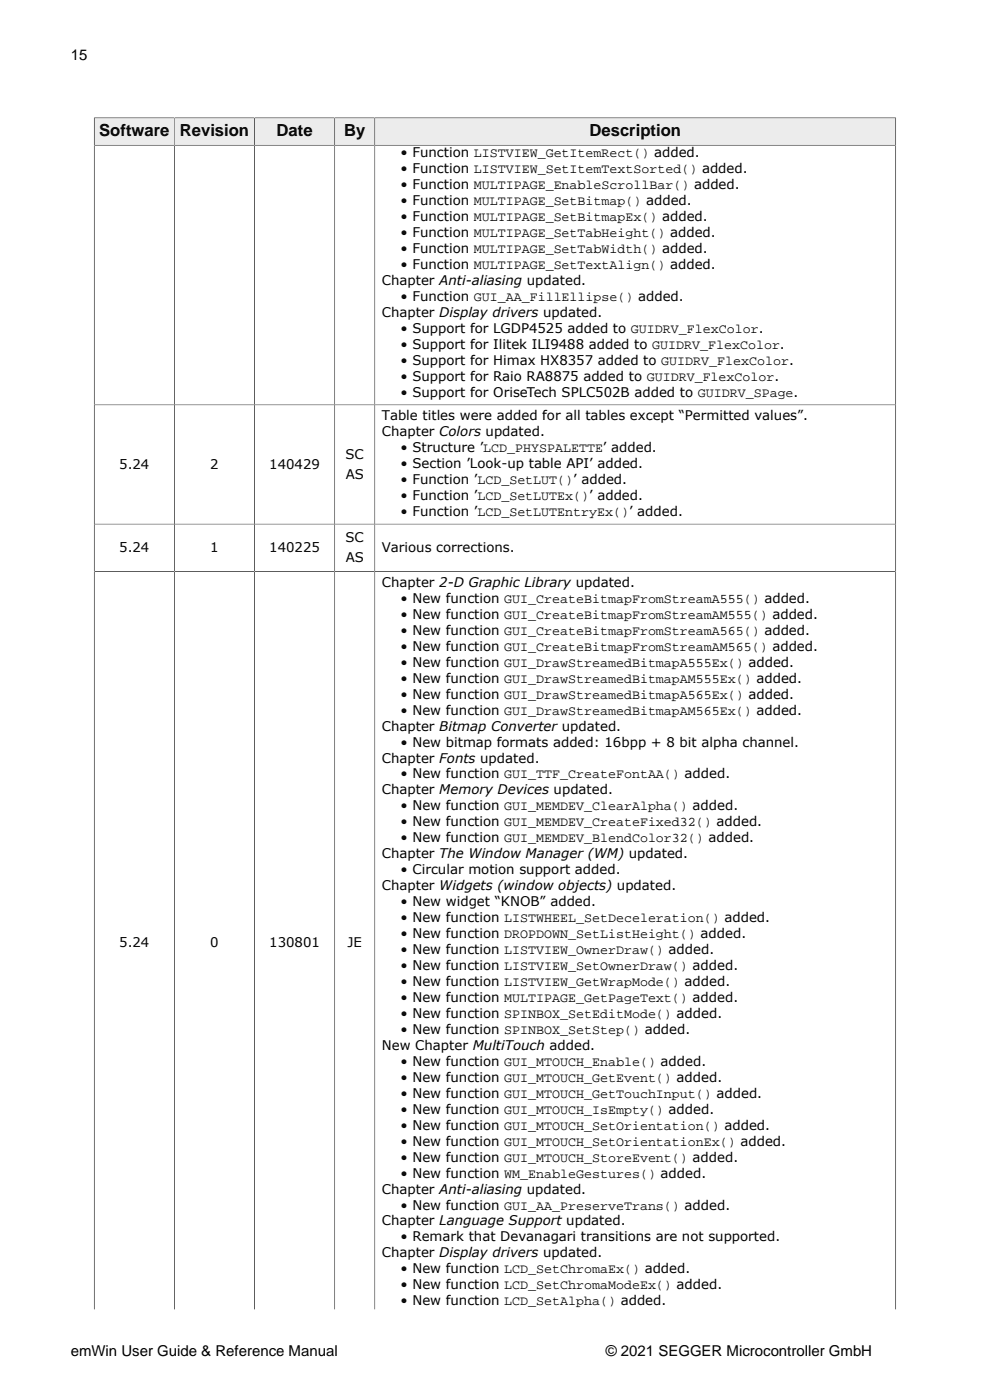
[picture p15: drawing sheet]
<svg xmlns="http://www.w3.org/2000/svg" width="210mm" height="297mm" viewBox="0 0 210 297" stroke-linecap="round" stroke-linejoin="round" font-family="sans-serif">
<defs><g id="words">
<g font-size="3.5">
<text x="21.1" y="28.8">Software</text>
<text x="38.1" y="28.8">Revision</text>
<text x="58.7" y="28.8">Date</text>
<text x="73" y="28.8">By</text>
<text x="125" y="28.8">Description</text>
</g>
<g font-size="3.2">
<text x="15" y="12.7">15</text>
<text x="15" y="287.7">emWin User Guide &amp; Reference Manual</text>
<text x="128.5" y="287.7">© 2021 SEGGER Microcontroller GmbH</text>
</g>
<g font-size="2.8">
<text x="85" y="33.4">• Function LISTVIEW_GetItemRect() added.</text>
<text x="85" y="36.8">• Function LISTVIEW_SetItemTextSorted() added.</text>
<text x="85" y="40.2">• Function MULTIPAGE_EnableScrollBar() added.</text>
<text x="85" y="43.5">• Function MULTIPAGE_SetBitmap() added.</text>
<text x="85" y="46.9">• Function MULTIPAGE_SetBitmapEx() added.</text>
<text x="85" y="50.3">• Function MULTIPAGE_SetTabHeight() added.</text>
<text x="85" y="53.7">• Function MULTIPAGE_SetTabWidth() added.</text>
<text x="85" y="57.1">• Function MULTIPAGE_SetTextAlign() added.</text>
<text x="81" y="60.5">Chapter Anti-aliasing updated.</text>
<text x="85" y="63.9">• Function GUI_AA_FillEllipse() added.</text>
<text x="81" y="67.3">Chapter Display drivers updated.</text>
<text x="85" y="70.6">• Support for LGDP4525 added to GUIDRV_FlexColor.</text>
<text x="85" y="74">• Support for Ilitek ILI9488 added to GUIDRV_FlexColor.</text>
<text x="85" y="77.4">• Support for Himax HX8357 added to GUIDRV_FlexColor.</text>
<text x="85" y="80.8">• Support for Raio RA8875 added to GUIDRV_FlexColor.</text>
<text x="81" y="89.2">Table titles were added for all tables except “Permitted values”.</text>
<text x="85" y="84.2">• Support for OriseTech SPLC502B added to GUIDRV_SPage.</text>
<text x="81" y="92.6">Chapter Colors updated.</text>
<text x="85" y="95.9">• Structure ’LCD_PHYSPALETTE’ added.</text>
<text x="25.3" y="99.5">5.24</text>
<text x="44.6" y="99.5">2</text>
<text x="57.1" y="99.5">140429</text>
<text x="73.3" y="97.4">SC</text>
<text x="73.3" y="101.6">AS</text>
<text x="85" y="99.3">• Section ’Look-up table API’ added.</text>
<text x="85" y="102.7">• Function ’LCD_SetLUT()’ added.</text>
<text x="85" y="106.1">• Function ’LCD_SetLUTEx()’ added.</text>
<text x="85" y="109.5">• Function ’LCD_SetLUTEntryEx()’ added.</text>
<text x="25.3" y="117.2">5.24</text>
<text x="44.6" y="117.2">1</text>
<text x="57.1" y="117.2">140225</text>
<text x="73.3" y="115.1">SC</text>
<text x="73.3" y="119.3">AS</text>
<text x="81" y="117">Various corrections.</text>
<text x="81" y="124.5">Chapter 2-D Graphic Library updated.</text>
<text x="85" y="127.9">• New function GUI_CreateBitmapFromStreamA555() added.</text>
<text x="85" y="131.3">• New function GUI_CreateBitmapFromStreamAM555() added.</text>
<text x="85" y="134.7">• New function GUI_CreateBitmapFromStreamA565() added.</text>
<text x="85" y="138.1">• New function GUI_CreateBitmapFromStreamAM565() added.</text>
<text x="85" y="141.4">• New function GUI_DrawStreamedBitmapA555Ex() added.</text>
<text x="85" y="144.8">• New function GUI_DrawStreamedBitmapAM555Ex() added.</text>
<text x="85" y="148.2">• New function GUI_DrawStreamedBitmapA565Ex() added.</text>
<text x="81" y="155">Chapter Bitmap Converter updated.</text>
<text x="85" y="151.6">• New function GUI_DrawStreamedBitmapAM565Ex() added.</text>
<text x="81" y="161.8">Chapter Fonts updated.</text>
<text x="85" y="158.4">• New bitmap formats added: 16bpp + 8 bit alpha channel.</text>
<text x="85" y="165.2">• New function GUI_TTF_CreateFontAA() added.</text>
<text x="81" y="168.5">Chapter Memory Devices updated.</text>
<text x="85" y="171.9">• New function GUI_MEMDEV_ClearAlpha() added.</text>
<text x="85" y="175.3">• New function GUI_MEMDEV_CreateFixed32() added.</text>
<text x="85" y="178.7">• New function GUI_MEMDEV_BlendColor32() added.</text>
<text x="81" y="182.1">Chapter The Window Manager (WM) updated.</text>
<text x="85" y="185.5">• Circular motion support added.</text>
<text x="81" y="188.9">Chapter Widgets (window objects) updated.</text>
<text x="85" y="192.2">• New widget “KNOB” added.</text>
<text x="85" y="195.6">• New function LISTWHEEL_SetDeceleration() added.</text>
<text x="25.3" y="200.9">5.24</text>
<text x="44.6" y="200.9">0</text>
<text x="57.1" y="200.9">130801</text>
<text x="73.7" y="200.9">JE</text>
<text x="85" y="199">• New function DROPDOWN_SetListHeight() added.</text>
<text x="85" y="202.4">• New function LISTVIEW_OwnerDraw() added.</text>
<text x="85" y="205.8">• New function LISTVIEW_SetOwnerDraw() added.</text>
<text x="85" y="209.2">• New function LISTVIEW_GetWrapMode() added.</text>
<text x="85" y="212.6">• New function MULTIPAGE_GetPageText() added.</text>
<text x="85" y="216">• New function SPINBOX_SetEditMode() added.</text>
<text x="85" y="219.3">• New function SPINBOX_SetStep() added.</text>
<text x="81" y="222.7">New Chapter MultiTouch added.</text>
<text x="85" y="226.1">• New function GUI_MTOUCH_Enable() added.</text>
<text x="85" y="229.5">• New function GUI_MTOUCH_GetEvent() added.</text>
<text x="85" y="232.9">• New function GUI_MTOUCH_GetTouchInput() added.</text>
<text x="85" y="236.3">• New function GUI_MTOUCH_IsEmpty() added.</text>
<text x="85" y="239.7">• New function GUI_MTOUCH_SetOrientation() added.</text>
<text x="85" y="243">• New function GUI_MTOUCH_SetOrientationEx() added.</text>
<text x="85" y="246.4">• New function GUI_MTOUCH_StoreEvent() added.</text>
<text x="85" y="249.8">• New function WM_EnableGestures() added.</text>
<text x="81" y="253.2">Chapter Anti-aliasing updated.</text>
<text x="85" y="256.6">• New function GUI_AA_PreserveTrans() added.</text>
<text x="81" y="260">Chapter Language Support updated.</text>
<text x="85" y="263.4">• Remark that Devanagari transitions are not supported.</text>
<text x="81" y="266.8">Chapter Display drivers updated.</text>
<text x="85" y="270.1">• New function LCD_SetChromaEx() added.</text>
<text x="85" y="273.5">• New function LCD_SetChromaModeEx() added.</text>
<text x="85" y="276.9">• New function LCD_SetAlpha() added.</text>
</g>
</g></defs>
<path d="M20.1 25.1h16.8v5.6h-16.8z" fill="#ececee"/>
<path d="M20 24.9v5.9h17v-5.8h-17.1" fill="none" stroke="#000" stroke-width=".21"/>
<path d="M37.1 25.1h16.8v5.6h-16.8z" fill="#ececee"/>
<path d="M37 25h17v5.8h-17z" fill="none" stroke="#000" stroke-width=".21"/>
<path d="M54.1 25.1h16.8v5.6h-16.8z" fill="#ececee"/>
<path d="M54 25h17v5.8h-17z" fill="none" stroke="#000" stroke-width=".21"/>
<path d="M71.1 25.1h8.3v5.6h-8.3z" fill="#ececee"/>
<path d="M71 25h8.5v5.8h-8.5z" fill="none" stroke="#000" stroke-width=".21"/>
<path d="M79.6 25.1h110.3v5.6h-110.3z" fill="#ececee"/>
<path d="M37 30.8v247M54 30.8v247M71 30.8v247M190 24.9v252.9M190 30.8h-170v247M190.1 25h-110.6v252.8M20 85.9h170M20 111.2h170M20 121.2h170" fill="none" stroke="#000" stroke-width=".21"/>
<use href="#words"/>
</svg>
